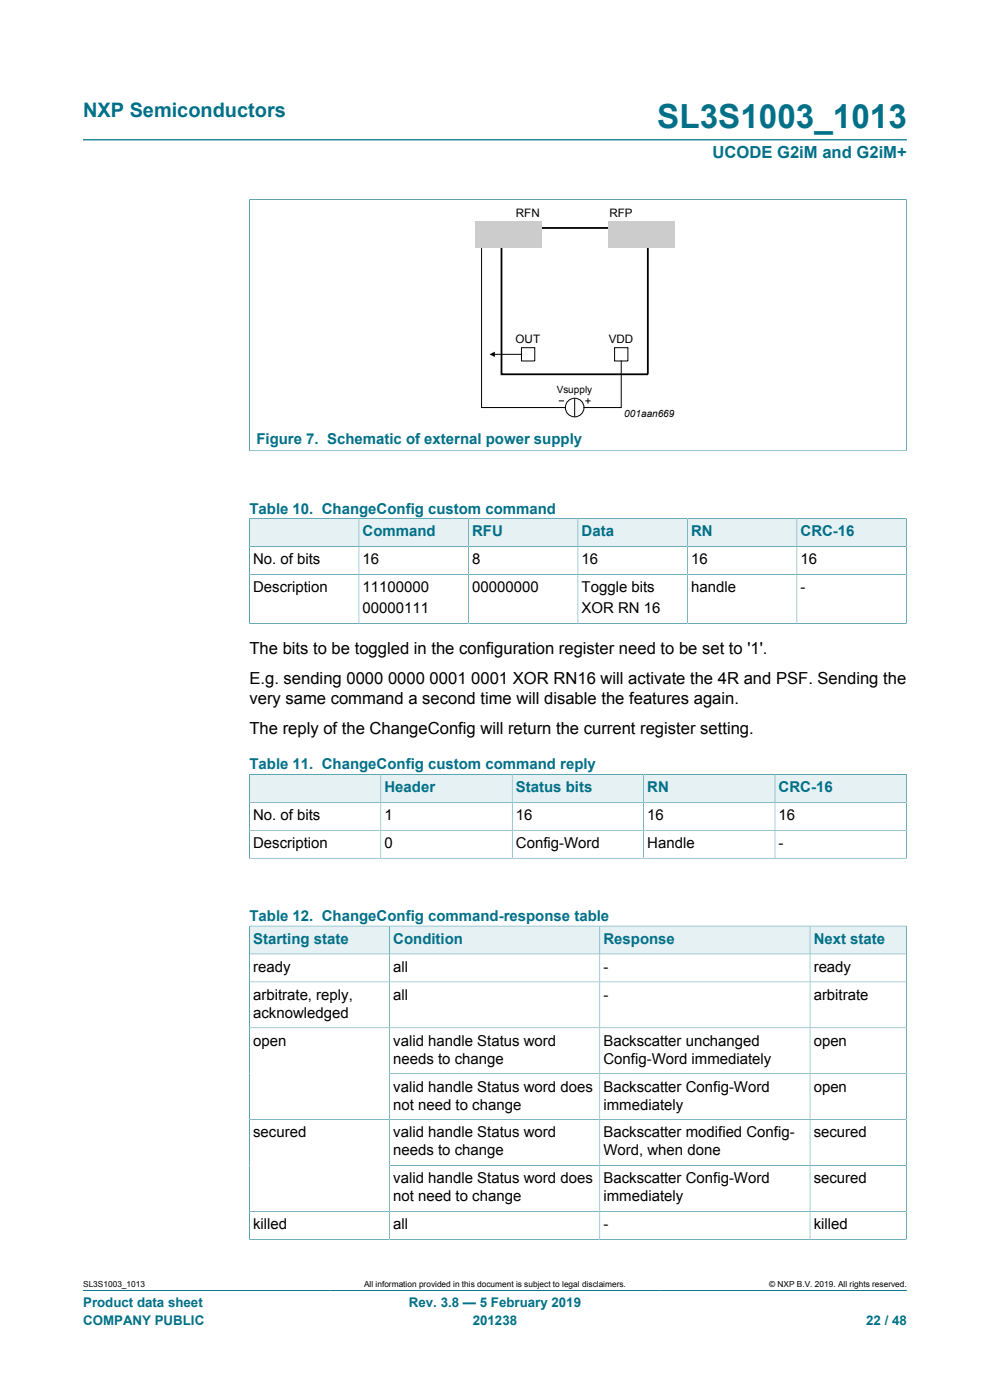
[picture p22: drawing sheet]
<svg xmlns="http://www.w3.org/2000/svg" width="210mm" height="297mm" viewBox="0 0 210 297" stroke-linecap="round" stroke-linejoin="round" font-family="sans-serif">
<defs><g id="words">
<text font-size="7.1" fill="#007088" x="139.4" y="27.2">SL3S1003_1013</text>
<text font-size="4.2" fill="#007088" x="17.6" y="24.8">NXP Semiconductors</text>
<text font-size="3.5" fill="#007088" x="151.1" y="33.5">UCODE G2iM and G2iM+</text>
<g font-size="3.5">
<text x="52.9" y="138.8">The bits to be toggled in the configuration register need to be set to '1'.</text>
<text x="52.9" y="145.2">E.g. sending 0000 0000 0001 0001 XOR RN16 will activate the 4R and PSF. Sending the</text>
<text x="52.9" y="149.4">very same command a second time will disable the features again.</text>
<text x="52.9" y="155.7">The reply of the ChangeConfig will return the current register setting.</text>
</g>
<g font-size="3.2" fill="#007088">
<text x="54.4" y="94.1">Figure 7. Schematic of external power supply</text>
<text x="52.9" y="108.9">Table 10. ChangeConfig custom command</text>
<text x="76.9" y="113.8">Command</text>
<text x="100.1" y="113.8">RFU</text>
<text x="123.4" y="113.8">Data</text>
<text x="146.6" y="113.8">RN</text>
<text x="169.8" y="113.8">CRC-16</text>
<text x="52.9" y="163.2">Table 11. ChangeConfig custom command reply</text>
<text x="81.6" y="168.1">Header</text>
<text x="109.4" y="168.1">Status bits</text>
<text x="137.3" y="168.1">RN</text>
<text x="165.2" y="168.1">CRC-16</text>
<text x="52.9" y="195.4">Table 12. ChangeConfig command-response table</text>
<text x="53.7" y="200.2">Starting state</text>
<text x="83.4" y="200.2">Condition</text>
<text x="128" y="200.2">Response</text>
<text x="172.6" y="200.2">Next state</text>
</g>
<g font-size="3.2">
<text x="53.7" y="119.7">No. of bits</text>
<text x="76.9" y="119.7">16</text>
<text x="100.1" y="119.7">8</text>
<text x="123.4" y="119.7">16</text>
<text x="146.6" y="119.7">16</text>
<text x="169.8" y="119.7">16</text>
<text x="53.7" y="125.7">Description</text>
<text x="76.9" y="125.7">11100000</text>
<text x="100.1" y="125.7">00000000</text>
<text x="123.4" y="125.7">Toggle bits</text>
<text x="146.6" y="125.7">handle</text>
<text x="169.8" y="125.7">-</text>
<text x="76.9" y="130.1">00000111</text>
<text x="123.4" y="130.1">XOR RN 16</text>
<text x="53.7" y="174">No. of bits</text>
<text x="81.6" y="174">1</text>
<text x="109.4" y="174">16</text>
<text x="137.3" y="174">16</text>
<text x="165.2" y="174">16</text>
<text x="53.7" y="179.9">Description</text>
<text x="81.6" y="179.9">0</text>
<text x="109.4" y="179.9">Config-Word</text>
<text x="137.3" y="179.9">Handle</text>
<text x="165.2" y="179.9">-</text>
<text x="53.7" y="206.2">ready</text>
<text x="83.4" y="206.2">all</text>
<text x="128" y="206.2">-</text>
<text x="172.6" y="206.2">ready</text>
<text x="53.7" y="212.1">arbitrate, reply,</text>
<text x="53.7" y="215.9">acknowledged</text>
<text x="83.4" y="212.1">all</text>
<text x="128" y="212.1">-</text>
<text x="172.6" y="212.1">arbitrate</text>
<text x="53.7" y="221.8">open</text>
<text x="83.4" y="221.8">valid handle Status word</text>
<text x="128" y="221.8">Backscatter unchanged</text>
<text x="172.6" y="221.8">open</text>
<text x="83.4" y="225.6">needs to change</text>
<text x="128" y="225.6">Config-Word immediately</text>
<text x="83.4" y="231.6">valid handle Status word does</text>
<text x="128" y="231.6">Backscatter Config-Word</text>
<text x="172.6" y="231.6">open</text>
<text x="83.4" y="235.4">not need to change</text>
<text x="128" y="235.4">immediately</text>
<text x="53.7" y="241.3">secured</text>
<text x="83.4" y="241.3">valid handle Status word</text>
<text x="83.4" y="245.1">needs to change</text>
<text x="128" y="241.3">Backscatter modified Config-</text>
<text x="128" y="245.1">Word, when done</text>
<text x="172.6" y="241.3">secured</text>
<text x="83.4" y="251">valid handle Status word does</text>
<text x="128" y="251">Backscatter Config-Word</text>
<text x="172.6" y="251">secured</text>
<text x="83.4" y="254.8">not need to change</text>
<text x="128" y="254.8">immediately</text>
<text x="53.7" y="260.8">killed</text>
<text x="83.4" y="260.8">all</text>
<text x="128" y="260.8">-</text>
<text x="172.6" y="260.8">killed</text>
</g>
<g font-size="2.8" fill="#007088">
<text x="17.6" y="277.3">Product data sheet</text>
<text x="17.6" y="281">COMPANY PUBLIC</text>
<text x="86.7" y="277.3">Rev. 3.8 — 5 February 2019</text>
<text x="100.3" y="281">201238</text>
<text x="183.7" y="281">22 / 48</text>
</g>
<g font-size="2.5">
<text x="109.4" y="46.1">RFN</text>
<text x="129.3" y="46.1">RFP</text>
<text x="109.4" y="72.9">OUT</text>
<text x="129.1" y="72.9">VDD</text>
</g>
<g font-size="2.1">
<text x="118.1" y="83.3">Vsupply</text>
<text x="132.4" y="88.4">001aan669</text>
</g>
<g font-size="1.8">
<text x="17.6" y="273.1">SL3S1003_1013</text>
<text x="77.2" y="273.1">All information provided in this document is subject to legal disclaimers.</text>
<text x="163.2" y="273.1">© NXP B.V. 2019. All rights reserved.</text>
</g>
</g></defs>
<path d="M17.6 29.7h174.8M52.8 42.3h139.5M52.9 42.3v53.4M192.3 42.3v53.4M52.8 95.6h139.5M17.6 273.8h174.8" fill="none" stroke="#007088" stroke-width=".21"/>
<path d="M103.8 75.2l1.2-.6v1.1z" fill="#000"/>
<g fill="none" stroke="#000" stroke-width=".21">
<path d="M102.1 52.6v33.9h17.8M104.4 75.2h6.2M110.6 73.8h2.8v2.8h-2.8zM130.4 73.8h2.8v2.8h-2.8zM131.8 76.6v9.9h-7.9M118.5 85h1.1M121.9 84.5v3.9M124.2 85h1.1M124.7 84.5v1.1"/>
<circle cx="121.9" cy="86.5" r="1.98"/>
</g>
<path d="M106.4 48.4h31v31h-31z" fill="none" stroke="#000" stroke-width=".38"/>
<g fill="#ccc">
<path d="M100.7 47h14.1v5.6h-14.1z"/>
<path d="M129 47h14.1v5.6h-14.1z"/>
</g>
<path d="M53 110.1h23.1v5.8h-23.1z" fill="#e6f1f3"/>
<path d="M52.9 110v5.9h23.2v-5.9h-23.3" fill="none" stroke="#007088" stroke-width=".21"/>
<path d="M76.2 110.1h23.1v5.8h-23.1z" fill="#e6f1f3"/>
<path d="M76.1 110h23.3v5.9h-23.3z" fill="none" stroke="#007088" stroke-width=".21"/>
<path d="M99.4 110.1h23.1v5.8h-23.1z" fill="#e6f1f3"/>
<path d="M99.4 110h23.2v5.9h-23.2z" fill="none" stroke="#007088" stroke-width=".21"/>
<path d="M122.7 110.1h23v5.8h-23z" fill="#e6f1f3"/>
<path d="M122.6 110h23.2v5.9h-23.2z" fill="none" stroke="#007088" stroke-width=".21"/>
<path d="M145.9 110.1h23.1v5.8h-23.1z" fill="#e6f1f3"/>
<path d="M145.8 110h23.2v5.9h-23.2z" fill="none" stroke="#007088" stroke-width=".21"/>
<path d="M169.1 110.1h23.1v5.8h-23.1z" fill="#e6f1f3"/>
<path d="M76.1 115.9v16.3M99.4 115.9v16.3M122.6 115.9v16.3M145.8 115.9v16.3M192.3 110v22.3M192.3 115.9h-139.4v16.4M192.3 110h-23.3v22.2M52.8 132.2h139.5M52.9 121.9h139.4" fill="none" stroke="#007088" stroke-width=".21"/>
<path d="M53 164.4h27.7v5.7h-27.7z" fill="#e6f1f3"/>
<path d="M52.9 164.2v6h27.9v-5.9h-28" fill="none" stroke="#007088" stroke-width=".21"/>
<path d="M80.9 164.4h27.7v5.7h-27.7z" fill="#e6f1f3"/>
<path d="M80.8 164.3h27.9v5.9h-27.9z" fill="none" stroke="#007088" stroke-width=".21"/>
<path d="M108.7 164.4h27.8v5.7h-27.8z" fill="#e6f1f3"/>
<path d="M108.7 164.3h27.8v5.9h-27.8z" fill="none" stroke="#007088" stroke-width=".21"/>
<path d="M136.6 164.4h27.7v5.7h-27.7z" fill="#e6f1f3"/>
<path d="M136.5 164.3h27.9v5.9h-27.9z" fill="none" stroke="#007088" stroke-width=".21"/>
<path d="M164.5 164.4h27.7v5.7h-27.7z" fill="#e6f1f3"/>
<path d="M52.9 176.1h139.4M80.8 170.2v11.9M108.7 170.2v11.9M136.5 170.2v11.9M192.3 164.2v17.9M192.3 170.2h-139.4v11.9M192.3 164.3h-27.9v17.8M52.8 182.1h139.5" fill="none" stroke="#007088" stroke-width=".21"/>
<path d="M53 196.5h29.6v5.8h-29.6z" fill="#e6f1f3"/>
<path d="M52.9 196.4v6h29.7v-5.9h-29.8" fill="none" stroke="#007088" stroke-width=".21"/>
<path d="M82.7 196.5h44.5v5.8h-44.5z" fill="#e6f1f3"/>
<path d="M82.6 196.5h44.6v5.9h-44.6z" fill="none" stroke="#007088" stroke-width=".21"/>
<path d="M127.3 196.5h44.5v5.8h-44.5z" fill="#e6f1f3"/>
<path d="M127.2 196.5h44.6v5.9h-44.6z" fill="none" stroke="#007088" stroke-width=".21"/>
<path d="M171.9 196.5h20.3v5.8h-20.3z" fill="#e6f1f3"/>
<path d="M192.3 196.4v66.6M192.3 196.5h-20.5v66.4M52.9 208.3h139.4M52.9 218h139.4M82.6 202.4v60.5M127.2 202.4v60.5M192.3 202.4h-139.4v60.6M52.9 237.5h139.4M82.6 227.8h109.7M52.9 257h139.4M82.6 247.3h109.7M52.8 262.9h139.5" fill="none" stroke="#007088" stroke-width=".21"/>
<use href="#words"/>
</svg>
